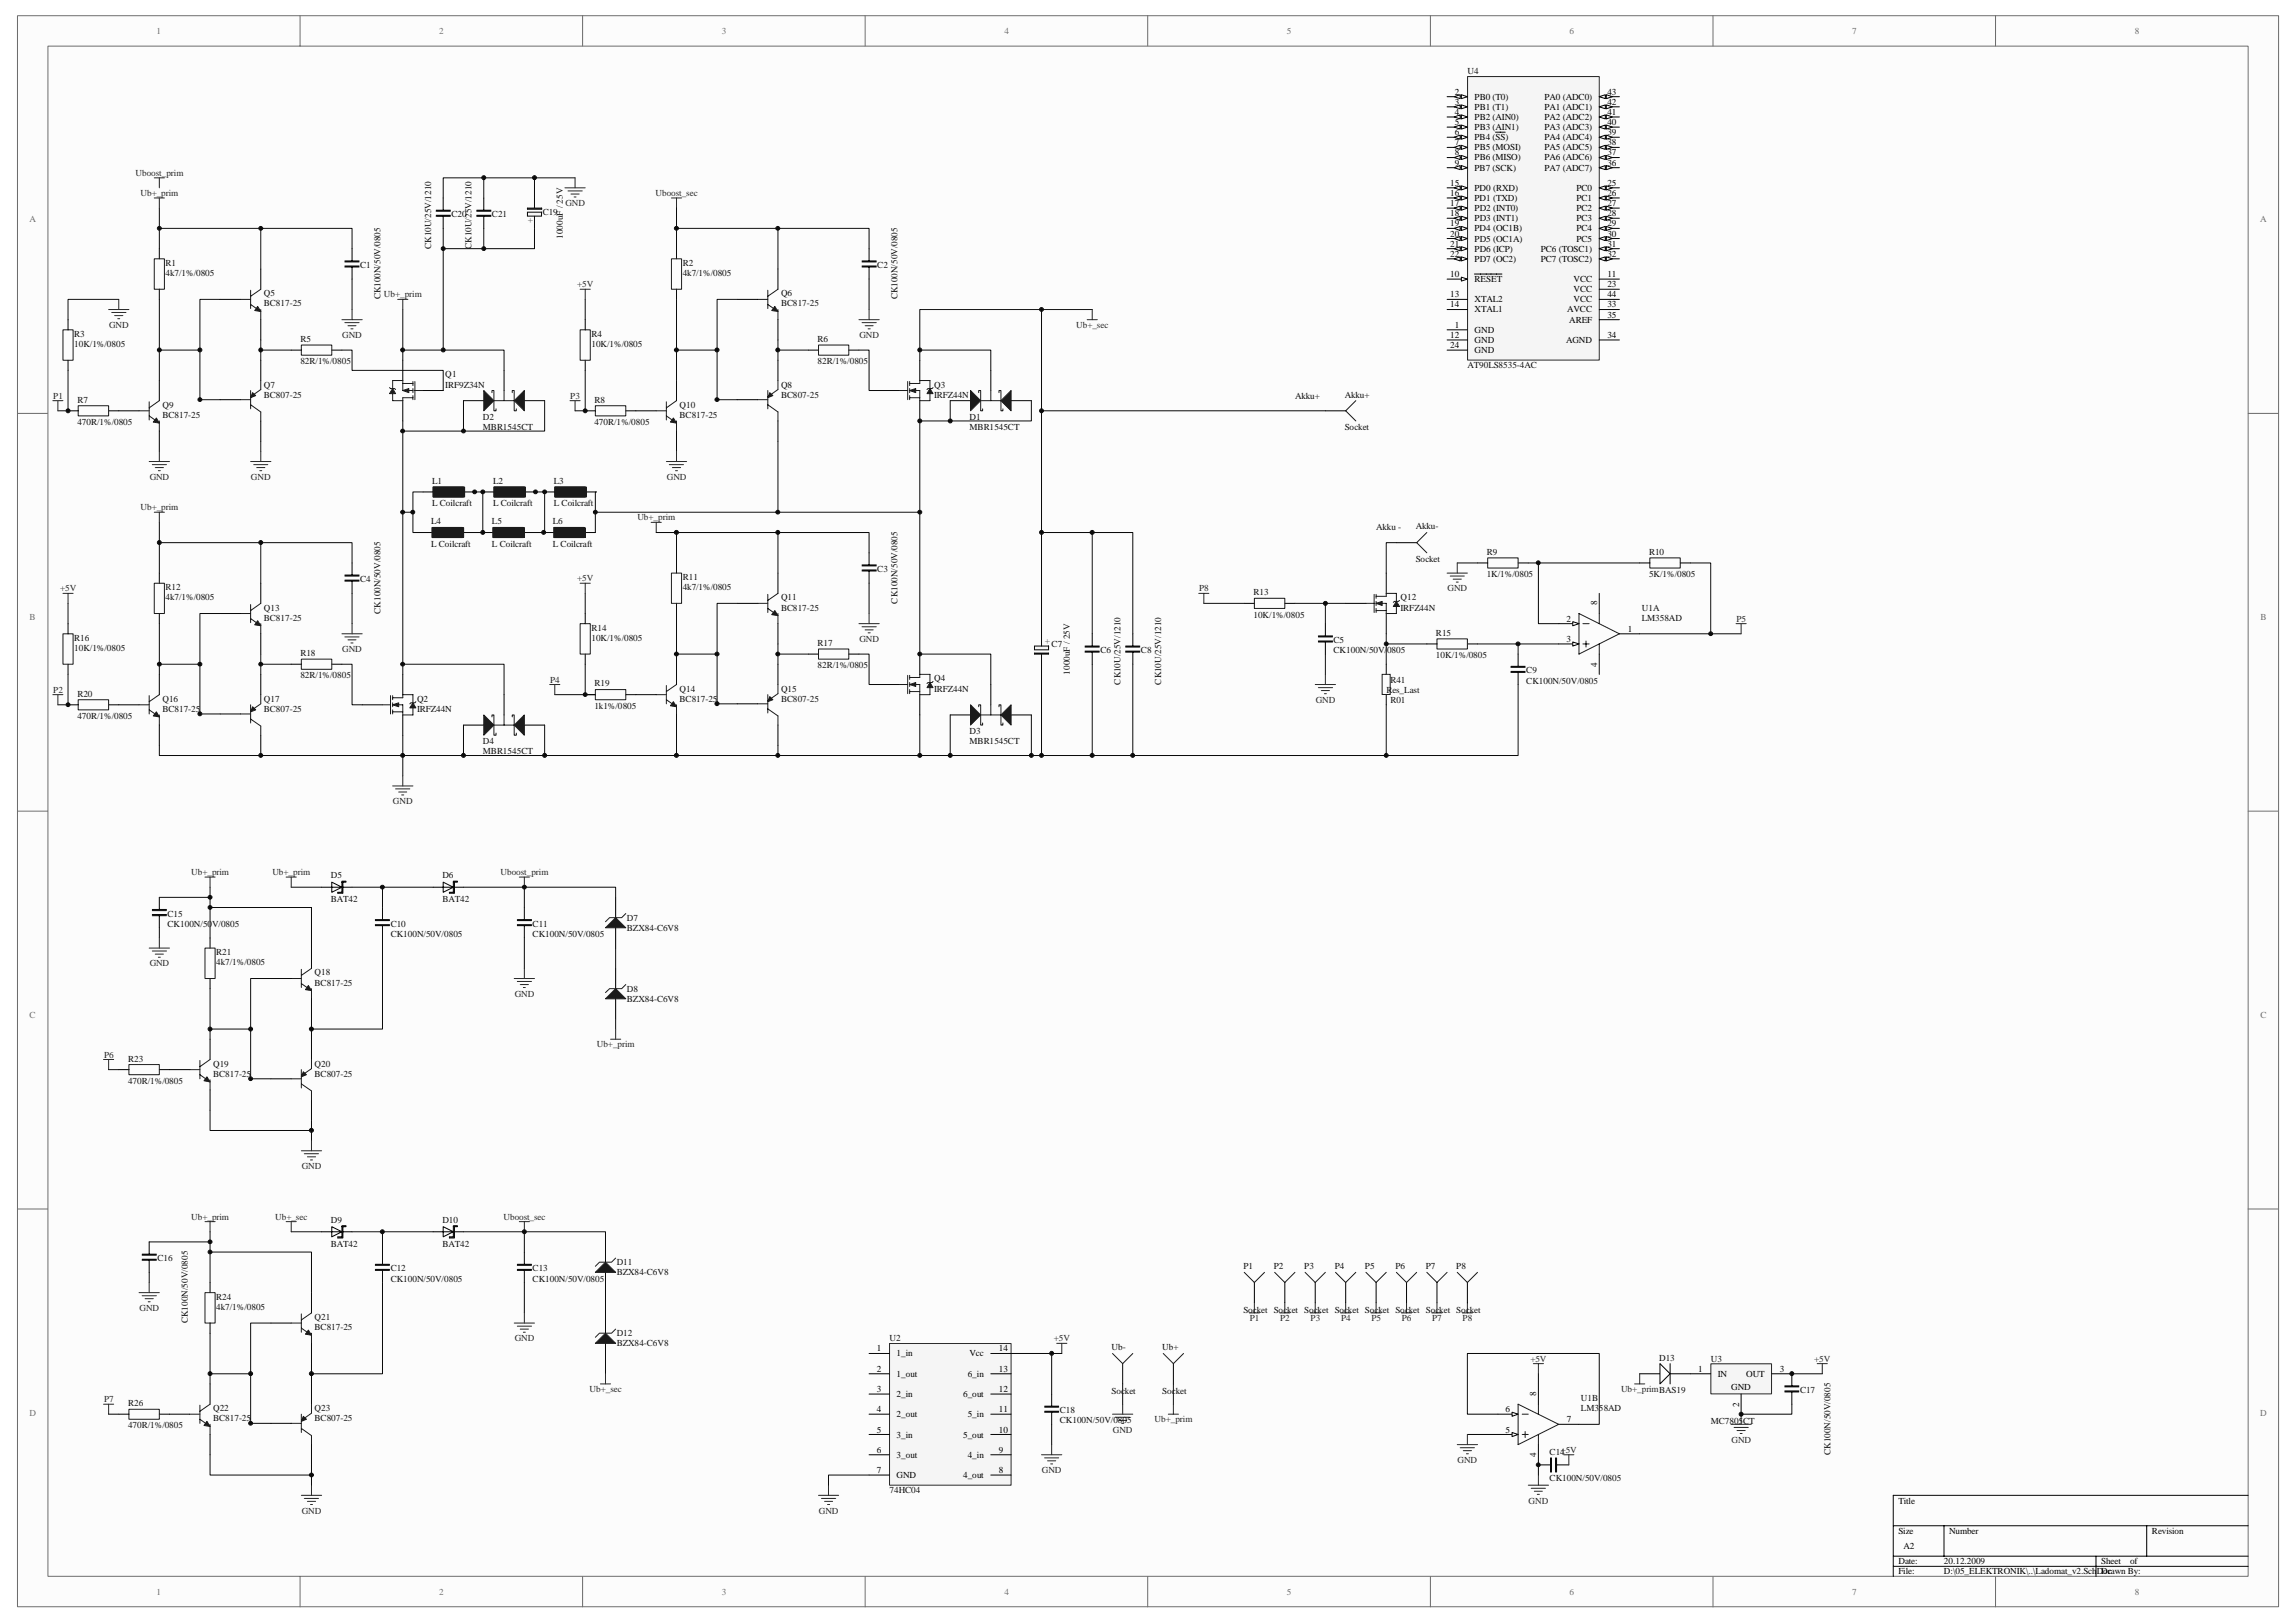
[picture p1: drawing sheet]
<svg xmlns="http://www.w3.org/2000/svg" width="297mm" height="210mm" viewBox="0 0 297 210" stroke-linecap="round" stroke-linejoin="round" font-family="sans-serif">
<defs><g id="words">
<g font-size="1.2" fill="#706f64">
<text x="20.3" y="4.4">1</text>
<text x="56.8" y="4.4">2</text>
<text x="93.4" y="4.4">3</text>
<text x="129.9" y="4.4">4</text>
<text x="166.5" y="4.4">5</text>
<text x="203" y="4.4">6</text>
<text x="239.6" y="4.4">7</text>
<text x="276.2" y="4.4">8</text>
<text x="3.8" y="28.8">A</text>
<text x="292.4" y="28.8">A</text>
<text x="3.8" y="80.3">B</text>
<text x="292.4" y="80.3">B</text>
<text x="3.8" y="131.7">C</text>
<text x="292.4" y="131.7">C</text>
<text x="3.8" y="183.2">D</text>
<text x="292.4" y="183.2">D</text>
<text x="20.3" y="206.3">1</text>
<text x="56.8" y="206.3">2</text>
<text x="93.4" y="206.3">3</text>
<text x="129.9" y="206.3">4</text>
<text x="166.5" y="206.3">5</text>
<text x="203" y="206.3">6</text>
<text x="239.6" y="206.3">7</text>
<text x="276.2" y="206.3">8</text>
</g>
<g font-size="1.2" fill="#0e0e0e">
<text x="189.8" y="9.6">U4</text>
<text x="58.4" y="28.1">C20</text>
<text x="63.6" y="28.1">C21</text>
<text x="70.2" y="27.9">C19</text>
<text x="21.4" y="34.4">R1</text>
<text x="21.4" y="35.7">4k7/1%/0805</text>
<text x="46.6" y="34.7">C1</text>
<text x="55.8" y="32.2" transform="rotate(-90 55.8 32.2)">CK10U/25V/1210</text>
<text x="61" y="32.2" transform="rotate(-90 61 32.2)">CK10U/25V/1210</text>
<text x="72.8" y="30.9" transform="rotate(-90 72.8 30.9)">1000uF / 25V</text>
<text x="88.3" y="34.4">R2</text>
<text x="88.3" y="35.7">4k7/1%/0805</text>
<text x="113.5" y="34.7">C2</text>
<text x="34.1" y="38.3">Q5</text>
<text x="34.1" y="39.6">BC817-25</text>
<text x="49.2" y="38.7" transform="rotate(-90 49.2 38.7)">CK100N/50V/0805</text>
<text x="101" y="38.3">Q6</text>
<text x="101" y="39.6">BC817-25</text>
<text x="116.1" y="38.7" transform="rotate(-90 116.1 38.7)">CK100N/50V/0805</text>
<text x="9.6" y="43.6">R3</text>
<text x="9.6" y="44.9">10K/1%/0805</text>
<text x="38.9" y="44.2">R5</text>
<text x="38.9" y="47.1">82R/1%/0805</text>
<text x="76.5" y="43.6">R4</text>
<text x="76.5" y="44.9">10K/1%/0805</text>
<text x="105.8" y="44.2">R6</text>
<text x="105.8" y="47.1">82R/1%/0805</text>
<text x="189.8" y="47.6">AT90LS8535-4AC</text>
<text x="10" y="52.1">R7</text>
<text x="21" y="52.8">Q9</text>
<text x="34.1" y="50.1">Q7</text>
<text x="34.1" y="51.5">BC807-25</text>
<text x="57.6" y="48.8">Q1</text>
<text x="57.6" y="50.1">IRF9Z34N</text>
<text x="76.9" y="52.1">R8</text>
<text x="87.9" y="52.8">Q10</text>
<text x="101" y="50.1">Q8</text>
<text x="101" y="51.5">BC807-25</text>
<text x="120.9" y="50.1">Q3</text>
<text x="120.9" y="51.5">IRFZ44N</text>
<text x="167.6" y="51.6">Akku+</text>
<text x="174" y="51.5">Akku+</text>
<text x="10" y="55">470R/1%/0805</text>
<text x="21" y="54.1">BC817-25</text>
<text x="62.5" y="54.3">D2</text>
<text x="62.5" y="55.6">MBR1545CT</text>
<text x="76.9" y="55">470R/1%/0805</text>
<text x="87.9" y="54.1">BC817-25</text>
<text x="125.4" y="54.3">D1</text>
<text x="125.4" y="55.6">MBR1545CT</text>
<text x="174" y="55.6">Socket</text>
<text x="55.9" y="62.6">L1</text>
<text x="55.9" y="65.5">L Coilcraft</text>
<text x="63.8" y="62.6">L2</text>
<text x="63.8" y="65.5">L Coilcraft</text>
<text x="71.6" y="62.6">L3</text>
<text x="71.6" y="65.5">L Coilcraft</text>
<text x="55.8" y="67.8">L4</text>
<text x="55.8" y="70.7">L Coilcraft</text>
<text x="63.6" y="67.8">L5</text>
<text x="63.6" y="70.7">L Coilcraft</text>
<text x="71.5" y="67.8">L6</text>
<text x="71.5" y="70.7">L Coilcraft</text>
<text x="178.1" y="68.6">Akku -</text>
<text x="183.2" y="68.5">Akku-</text>
<text x="192.3" y="71.8">R9</text>
<text x="213.3" y="71.8">R10</text>
<text x="21.4" y="76.4">R12</text>
<text x="21.4" y="77.7">4k7/1%/0805</text>
<text x="46.6" y="75.3">C4</text>
<text x="88.3" y="75.1">R11</text>
<text x="88.3" y="76.4">4k7/1%/0805</text>
<text x="101" y="77.7">Q11</text>
<text x="113.5" y="74">C3</text>
<text x="162.2" y="77">R13</text>
<text x="181.2" y="77.7">Q12</text>
<text x="183.2" y="72.7">Socket</text>
<text x="192.3" y="74.7">1K/1%/0805</text>
<text x="213.3" y="74.7">5K/1%/0805</text>
<text x="9.6" y="82.9">R16</text>
<text x="34.1" y="79">Q13</text>
<text x="34.1" y="80.3">BC817-25</text>
<text x="49.2" y="79.4" transform="rotate(-90 49.2 79.4)">CK100N/50V/0805</text>
<text x="76.5" y="81.6">R14</text>
<text x="76.5" y="82.9">10K/1%/0805</text>
<text x="101" y="79">BC817-25</text>
<text x="105.8" y="83.6">R17</text>
<text x="116.1" y="78.1" transform="rotate(-90 116.1 78.1)">CK100N/50V/0805</text>
<text x="136.1" y="83.7">C7</text>
<text x="162.2" y="79.9">10K/1%/0805</text>
<text x="172.5" y="83.2">C5</text>
<text x="181.2" y="79">IRFZ44N</text>
<text x="185.8" y="82.3">R15</text>
<text x="212.4" y="79">U1A</text>
<text x="212.4" y="80.3">LM358AD</text>
<text x="9.6" y="84.2">10K/1%/0805</text>
<text x="38.9" y="84.9">R18</text>
<text x="38.9" y="87.8">82R/1%/0805</text>
<text x="76.9" y="88.8">R19</text>
<text x="87.9" y="89.5">Q14</text>
<text x="101" y="89.5">Q15</text>
<text x="105.8" y="86.5">82R/1%/0805</text>
<text x="120.9" y="88.2">Q4</text>
<text x="120.9" y="89.5">IRFZ44N</text>
<text x="138.4" y="87.3" transform="rotate(-90 138.4 87.3)">1000uF / 25V</text>
<text x="142.4" y="84.5">C6</text>
<text x="145" y="88.6" transform="rotate(-90 145 88.6)">CK10U/25V/1210</text>
<text x="147.6" y="84.5">C8</text>
<text x="150.2" y="88.6" transform="rotate(-90 150.2 88.6)">CK10U/25V/1210</text>
<text x="172.5" y="84.5">CK100N/50V/0805</text>
<text x="179.4" y="89.6">Res_Last</text>
<text x="179.9" y="88.3">R41</text>
<text x="185.8" y="85.2">10K/1%/0805</text>
<text x="197.5" y="87.1">C9</text>
<text x="197.5" y="88.4">CK100N/50V/0805</text>
<text x="10" y="90.1">R20</text>
<text x="10" y="93">470R/1%/0805</text>
<text x="21" y="90.8">Q16</text>
<text x="21" y="92.1">BC817-25</text>
<text x="34.1" y="90.8">Q17</text>
<text x="34.1" y="92.1">BC807-25</text>
<text x="54" y="90.8">Q2</text>
<text x="54" y="92.1">IRFZ44N</text>
<text x="76.9" y="91.7">1k1%/0805</text>
<text x="87.9" y="90.8">BC817-25</text>
<text x="101" y="90.8">BC807-25</text>
<text x="125.4" y="95">D3</text>
<text x="179.9" y="90.9">R01</text>
<text x="62.5" y="96.3">D4</text>
<text x="62.5" y="97.6">MBR1545CT</text>
<text x="125.4" y="96.3">MBR1545CT</text>
<text x="42.8" y="113.6">D5</text>
<text x="57.2" y="113.6">D6</text>
<text x="21.7" y="118.6">C15</text>
<text x="21.7" y="119.9">CK100N/50V/0805</text>
<text x="42.8" y="116.8">BAT42</text>
<text x="50.5" y="119.9">C10</text>
<text x="57.2" y="116.8">BAT42</text>
<text x="68.9" y="119.9">C11</text>
<text x="81.1" y="119.1">D7</text>
<text x="28" y="123.6">R21</text>
<text x="28" y="124.9">4k7/1%/0805</text>
<text x="50.5" y="121.2">CK100N/50V/0805</text>
<text x="68.9" y="121.2">CK100N/50V/0805</text>
<text x="81.1" y="120.4">BZX84-C6V8</text>
<text x="40.7" y="126.2">Q18</text>
<text x="40.7" y="127.5">BC817-25</text>
<text x="81.1" y="128.3">D8</text>
<text x="81.1" y="129.6">BZX84-C6V8</text>
<text x="16.6" y="137.4">R23</text>
<text x="16.6" y="140.2">470R/1%/0805</text>
<text x="27.6" y="138">Q19</text>
<text x="27.6" y="139.3">BC817-25</text>
<text x="40.7" y="138">Q20</text>
<text x="40.7" y="139.3">BC807-25</text>
<text x="42.8" y="158.2">D9</text>
<text x="42.8" y="161.3">BAT42</text>
<text x="57.2" y="158.2">D10</text>
<text x="57.2" y="161.3">BAT42</text>
<text x="20.4" y="163.2">C16</text>
<text x="50.5" y="164.5">C12</text>
<text x="50.5" y="165.8">CK100N/50V/0805</text>
<text x="68.9" y="164.5">C13</text>
<text x="68.9" y="165.8">CK100N/50V/0805</text>
<text x="79.8" y="163.7">D11</text>
<text x="79.8" y="165">BZX84-C6V8</text>
<text x="160.9" y="164.2">P1</text>
<text x="164.8" y="164.2">P2</text>
<text x="168.7" y="164.2">P3</text>
<text x="172.7" y="164.2">P4</text>
<text x="176.6" y="164.2">P5</text>
<text x="180.5" y="164.2">P6</text>
<text x="184.5" y="164.2">P7</text>
<text x="188.4" y="164.2">P8</text>
<text x="24.3" y="171.2" transform="rotate(-90 24.3 171.2)">CK100N/50V/0805</text>
<text x="28" y="168.1">R24</text>
<text x="28" y="169.5">4k7/1%/0805</text>
<text x="40.7" y="170.8">Q21</text>
<text x="40.7" y="172.1">BC817-25</text>
<text x="79.8" y="172.9">D12</text>
<text x="115.1" y="173.5">U2</text>
<text x="160.9" y="169.9">Socket Socket Socket Socket Socket Socket Socket Socket</text>
<text x="79.8" y="174.2">BZX84-C6V8</text>
<text x="143.8" y="174.7">Ub-</text>
<text x="150.4" y="174.7">Ub+</text>
<text x="214.6" y="176">D13</text>
<text x="221.3" y="176.1">U3</text>
<text x="16.6" y="181.9">R26</text>
<text x="16.6" y="184.8">470R/1%/0805</text>
<text x="27.6" y="182.6">Q22</text>
<text x="27.6" y="183.9">BC817-25</text>
<text x="40.7" y="182.6">Q23</text>
<text x="40.7" y="183.9">BC807-25</text>
<text x="137.1" y="182.8">C18</text>
<text x="137.1" y="184.2">CK100N/50V/0805</text>
<text x="143.8" y="180.4">Socket</text>
<text x="150.4" y="180.4">Socket</text>
<text x="204.5" y="181.3">U1B</text>
<text x="204.5" y="182.6">LM358AD</text>
<text x="221.3" y="184.3">MC7805CT</text>
<text x="232.9" y="180.2">C17</text>
<text x="200.5" y="188.2">C14+5V</text>
<text x="200.5" y="191.6">CK100N/50V/0805</text>
<text x="236.8" y="188.2" transform="rotate(-90 236.8 188.2)">CK100N/50V/0805</text>
<text x="115.1" y="193.2">74HC04</text>
</g>
<g font-size="1.2">
<text x="188.2" y="12.2">2</text>
<text x="188.2" y="13.5">3</text>
<text x="188.2" y="14.9">4</text>
<text x="188.2" y="16.2">5</text>
<text x="188.2" y="17.5">6</text>
<text x="190.8" y="12.9">PB0 (T0)</text>
<text x="190.8" y="14.2">PB1 (T1)</text>
<text x="190.8" y="15.5">PB2 (AIN0)</text>
<text x="190.8" y="16.8">PB3 (AIN1)</text>
<text x="199.8" y="16.8">PA3 (ADC3)</text>
<text x="199.8" y="15.5">PA2 (ADC2)</text>
<text x="199.8" y="14.2">PA1 (ADC1)</text>
<text x="199.8" y="12.9">PA0 (ADC0)</text>
<text x="208" y="17.5">39</text>
<text x="208" y="16.2">40</text>
<text x="208" y="14.9">41</text>
<text x="208" y="13.5">42</text>
<text x="208" y="12.2">43</text>
<text x="188.2" y="18.8">7</text>
<text x="188.2" y="20.1">8</text>
<text x="188.2" y="21.4">9</text>
<text x="190.8" y="18.1">PB4 (SS)</text>
<text x="190.8" y="19.5">PB5 (MOSI)</text>
<text x="190.8" y="20.8">PB6 (MISO)</text>
<text x="190.8" y="22.1">PB7 (SCK)</text>
<text x="199.8" y="22.1">PA7 (ADC7)</text>
<text x="199.8" y="20.8">PA6 (ADC6)</text>
<text x="199.8" y="19.5">PA5 (ADC5)</text>
<text x="199.8" y="18.1">PA4 (ADC4)</text>
<text x="208" y="21.4">36</text>
<text x="208" y="20.1">37</text>
<text x="208" y="18.8">38</text>
<text x="187.6" y="24">15</text>
<text x="187.6" y="25.4">16</text>
<text x="187.6" y="26.7">17</text>
<text x="187.6" y="28">18</text>
<text x="187.6" y="29.3">19</text>
<text x="190.8" y="24.7">PD0 (RXD)</text>
<text x="190.8" y="26">PD1 (TXD)</text>
<text x="190.8" y="27.3">PD2 (INT0)</text>
<text x="190.8" y="28.6">PD3 (INT1)</text>
<text x="190.8" y="30">PD4 (OC1B)</text>
<text x="204" y="24.7">PC0</text>
<text x="204" y="26">PC1</text>
<text x="204" y="27.3">PC2</text>
<text x="204" y="28.6">PC3</text>
<text x="204" y="30">PC4</text>
<text x="208" y="24">25</text>
<text x="208" y="25.4">26</text>
<text x="208" y="26.7">27</text>
<text x="208" y="28">28</text>
<text x="208" y="29.3">29</text>
<text x="187.6" y="35.9">10</text>
<text x="187.6" y="30.6">20</text>
<text x="187.6" y="31.9">21</text>
<text x="187.6" y="33.2">22</text>
<text x="190.8" y="31.3">PD5 (OC1A)</text>
<text x="190.8" y="32.6">PD6 (ICP)</text>
<text x="190.8" y="33.9">PD7 (OC2)</text>
<text x="199.3" y="32.6">PC6 (TOSC1)</text>
<text x="199.3" y="33.9">PC7 (TOSC2)</text>
<text x="204" y="31.3">PC5</text>
<text x="208" y="30.6">30</text>
<text x="208" y="35.9">11</text>
<text x="208" y="31.9">31</text>
<text x="208" y="33.2">32</text>
<text x="187.6" y="38.5">13</text>
<text x="187.6" y="39.8">14</text>
<text x="190.8" y="36.5">RESET</text>
<text x="190.8" y="39.1">XTAL2</text>
<text x="190.8" y="40.4">XTAL1</text>
<text x="202.8" y="40.4">AVCC</text>
<text x="203" y="41.7">AREF</text>
<text x="203.6" y="36.5">VCC</text>
<text x="203.6" y="37.8">VCC</text>
<text x="203.6" y="39.1">VCC</text>
<text x="208" y="41.1">35</text>
<text x="208" y="37.2">23</text>
<text x="208" y="38.5">44</text>
<text x="208" y="39.8">33</text>
<text x="187.6" y="43.7">12</text>
<text x="187.6" y="45">24</text>
<text x="188.2" y="42.4">1</text>
<text x="190.8" y="44.4">GND</text>
<text x="190.8" y="45.7">GND</text>
<text x="190.8" y="43.1">GND</text>
<text x="202.6" y="44.4">AGND</text>
<text x="208" y="43.7">34</text>
<text x="202.6" y="80.4">2</text>
<text x="202.6" y="83.1">3</text>
<text x="206.6" y="78.3" transform="rotate(-90 206.6 78.3)">8</text>
<text x="210.6" y="81.7">1</text>
<text x="206.6" y="86.3" transform="rotate(-90 206.6 86.3)">4</text>
<text x="113.4" y="174.8">1</text>
<text x="113.4" y="177.5">2</text>
<text x="116" y="175.5">1_in</text>
<text x="116" y="178.1">1_out</text>
<text x="125.2" y="178.1">6_in</text>
<text x="125.4" y="175.5">Vcc</text>
<text x="129.2" y="174.8">14</text>
<text x="129.2" y="177.5">13</text>
<text x="219.7" y="177.5">1</text>
<text x="222.2" y="178.1">IN</text>
<text x="224" y="179.8">GND</text>
<text x="225.9" y="178.1">OUT</text>
<text x="230.2" y="177.5">3</text>
<text x="113.4" y="180.1">3</text>
<text x="113.4" y="182.7">4</text>
<text x="113.4" y="185.3">5</text>
<text x="116" y="180.7">2_in</text>
<text x="116" y="183.4">2_out</text>
<text x="116" y="186">3_in</text>
<text x="124.6" y="186">5_out</text>
<text x="124.6" y="180.7">6_out</text>
<text x="125.2" y="183.4">5_in</text>
<text x="129.2" y="185.3">10</text>
<text x="129.2" y="180.1">12</text>
<text x="129.2" y="182.7">11</text>
<text x="194.8" y="182.7">6</text>
<text x="194.8" y="185.3">5</text>
<text x="198.8" y="180.6" transform="rotate(-90 198.8 180.6)">8</text>
<text x="202.7" y="184">7</text>
<text x="225" y="182" transform="rotate(-90 225 182)">2</text>
<text x="113.4" y="188">6</text>
<text x="113.4" y="190.6">7</text>
<text x="116" y="188.6">3_out</text>
<text x="116" y="191.2">GND</text>
<text x="124.6" y="191.2">4_out</text>
<text x="125.2" y="188.6">4_in</text>
<text x="129.2" y="190.6">8</text>
<text x="129.2" y="188">9</text>
<text x="198.8" y="188.6" transform="rotate(-90 198.8 188.6)">4</text>
<text x="245.6" y="194.5">Title</text>
<text x="245.6" y="198.4">Size</text>
<text x="245.6" y="202.4">Date:</text>
<text x="245.6" y="203.7">File:</text>
<text x="246.2" y="200.4">A2</text>
<text x="251.5" y="202.4">20.12.2009</text>
<text x="251.5" y="203.7">D:\05_ELEKTRONIK\..\Ladomat_v2.SchDoc</text>
<text x="252.2" y="198.4">Number</text>
<text x="271.8" y="203.7">Drawn By:</text>
<text x="271.8" y="202.4">Sheet</text>
<text x="275.6" y="202.4">of</text>
<text x="278.4" y="198.4">Revision</text>
</g>
<g font-size="1.2" fill="#262626">
<text x="17.5" y="22.7">Uboost_prim</text>
<text x="18.2" y="25.4">Ub+_prim</text>
<text x="73.1" y="26.7">GND</text>
<text x="84.8" y="25.4">Uboost_sec</text>
<text x="49.7" y="38.5">Ub+_prim</text>
<text x="74.7" y="37.2">+5V</text>
<text x="14.1" y="42.4">GND</text>
<text x="44.3" y="43.7">GND</text>
<text x="111.2" y="43.7">GND</text>
<text x="139.2" y="42.4">Ub+_sec</text>
<text x="6.9" y="51.6">P1</text>
<text x="73.8" y="51.6">P3</text>
<text x="18.2" y="66">Ub+_prim</text>
<text x="19.4" y="62.1">GND</text>
<text x="32.5" y="62.1">GND</text>
<text x="86.3" y="62.1">GND</text>
<text x="82.5" y="67.3">Ub+_prim</text>
<text x="7.8" y="76.5">+5V</text>
<text x="74.7" y="75.2">+5V</text>
<text x="155.1" y="76.5">P8</text>
<text x="187.3" y="76.5">GND</text>
<text x="111.2" y="83.1">GND</text>
<text x="224.7" y="80.4">P5</text>
<text x="6.9" y="89.6">P2</text>
<text x="44.3" y="84.4">GND</text>
<text x="71.2" y="88.3">P4</text>
<text x="170.2" y="90.9">GND</text>
<text x="50.8" y="104">GND</text>
<text x="24.7" y="113.2">Ub+_prim</text>
<text x="35.2" y="113.2">Ub+_prim</text>
<text x="64.8" y="113.2">Uboost_prim</text>
<text x="19.4" y="125">GND</text>
<text x="66.6" y="128.9">GND</text>
<text x="13.5" y="136.8">P6</text>
<text x="77.2" y="135.5">Ub+_prim</text>
<text x="39" y="151.2">GND</text>
<text x="24.7" y="157.8">Ub+_prim</text>
<text x="35.6" y="157.8">Ub+_sec</text>
<text x="65.1" y="157.8">Uboost_sec</text>
<text x="18.1" y="169.6">GND</text>
<text x="66.6" y="173.5">GND</text>
<text x="136.3" y="173.5">+5V</text>
<text x="161.7" y="170.9">P1</text>
<text x="165.6" y="170.9">P2</text>
<text x="169.6" y="170.9">P3</text>
<text x="173.5" y="170.9">P4</text>
<text x="177.4" y="170.9">P5</text>
<text x="181.4" y="170.9">P6</text>
<text x="185.3" y="170.9">P7</text>
<text x="189.2" y="170.9">P8</text>
<text x="198" y="176.1">+5V</text>
<text x="234.7" y="176.1">+5V</text>
<text x="13.5" y="181.4">P7</text>
<text x="76.3" y="180.1">Ub+_sec</text>
<text x="144" y="185.3">GND</text>
<text x="149.4" y="184">Ub+_prim</text>
<text x="209.7" y="180.1">Ub+_primBAS19</text>
<text x="134.8" y="190.6">GND</text>
<text x="188.6" y="189.3">GND</text>
<text x="224" y="186.6">GND</text>
<text x="39" y="195.8">GND</text>
<text x="105.9" y="195.8">GND</text>
<text x="197.8" y="194.5">GND</text>
</g>
<g font-size="1.2" fill="#4c4c4c">
<text x="68.9" y="28.9" transform="rotate(-90 68.9 28.9)">+</text>
<text x="135.8" y="83.3" transform="rotate(-90 135.8 83.3)">+</text>
</g>
</g></defs>
<path d="M2.3 2.1h292.5v205.8h-292.5z" fill="#fcfcfc"/>
<path d="M2.3 2h292.5v205.9h-292.5z" fill="none" stroke="#6e6e6e" stroke-width=".13"/>
<path d="M6.2 6h284.6v197.9h-284.6z" fill="#fcfcfc"/>
<g fill="none" stroke="#6e6e6e" stroke-width=".13">
<path d="M6.2 6h284.6v197.9h-284.6zM38.8 2v3.9M75.4 2v3.9M111.9 2v3.9M148.5 2v3.9M185.1 2v3.9M221.6 2v3.9M258.2 2v3.9M2.3 53.5h3.9M290.8 53.5h4M2.3 104.9h3.9M290.8 104.9h4"/>
<path d="M2.3 156.4h3.9M290.8 156.4h4M38.8 204v3.9M75.4 204v3.9M111.9 204v3.9M148.5 204v3.9M185.1 204v3.9M221.6 204v3.9M258.2 204v3.9"/>
</g>
<g fill="none" stroke="#000" stroke-width=".13">
<path d="M113.7 50.5h2.7M119 46.6v2.6M119 51.8v2.7M46.9 91.2h2.6M52.1 87.2v2.7M52.1 92.5v2.6M113.7 88.6h2.7M119 84.6v2.6M119 89.9v2.6M133.8 84.6h1.9M133.8 84.5h1.9M140.4 83.6h1.8"/>
<path d="M140.4 84.4h1.8M140.4 84.2h1.8M140.4 83.7h1.8M141.3 82v1.6M141.3 84.4v1.5M179.3 85.9v1.3M179.3 89.9v1.3M244.9 197.4h45.9M251.5 197.4v3.9M277.7 197.4v3.9M290.8 193.5h-45.9v10.5M244.9 201.3h45.9"/>
<path d="M244.9 202.6h45.9M271.2 201.3v2.7"/>
</g>
<g fill="none" stroke="#1c1c1c" stroke-width=".13">
<path d="M116.4 50.5h1M117.4 49.4v2.3M117.7 49.6h1.3v-.4h1.3v1.1M117.7 50.5h1.3v1.3h1.3v-.9M117.7 49.4v.5M117.7 50.3v.5M117.7 51.2v.5M117.7 51.5h1.3M120.7 50.1l-.1 .2h-.5l-.2 .1M49.5 91.2h1M50.5 90v2.4M50.8 90.3h1.3v-.4h1.3v1"/>
<path d="M50.8 91.2h1.3v1.3h1.3v-.9M50.8 92.1h1.3M50.8 90v.5M50.8 90.9v.5M50.8 91.8v.6M53.8 90.8l-.1 .1h-.6l-.1 .2M116.4 88.6h1M117.4 87.4v2.3M117.7 88.6h1.3v1.3h1.3v-.9M117.7 87.7h1.3v-.5h1.3v1.1M117.7 89.5h1.3M117.7 87.4v.5"/>
<path d="M117.7 88.3v.5M117.7 89.2v.5M120.7 88.2l-.1 .1h-.5l-.2 .1M178.8 87.2h1v2.7h-1z"/>
</g>
<g fill="#1c1c1c" stroke="#1c1c1c" stroke-width=".13">
<path d="M50.8 91.2l.8-.3v.5z"/>
<path d="M53.4 90.9l.4 .7h-.8z"/>
<path d="M117.7 88.6l.8-.3v.5z"/>
<path d="M120.3 88.3l.4 .7h-.8z"/>
<path d="M117.7 50.5l.8-.2v.5z"/>
<path d="M120.3 50.3l.4 .6h-.8z"/>
</g>
<path d="M50.8 101.7h2.6M51.2 102.1h1.8M51.6 102.5h1M52 102.8h.2M52.1 100.4v1.3" fill="none" stroke="#262626" stroke-width=".13"/>
<path d="M52.1 40v5.3h13.1v2.6M54.7 63.6h-1.3v5.3h1.2M61.3 63.6h1.3M62.5 63.6v5.3h-1.2M69.1 63.6h1.4v5.3h-1.4M141.3 68.9h-6.6v13.1M52.1 85.9h13.1v4M119 92.5v5.2M134.7 85.9v11.8M179.3 82v3.9" fill="none" stroke="#0e0e0e" stroke-width=".13"/>
<path d="M133.8 83.6v.5h1.9v-.5z" fill-rule="evenodd" fill="#f5f5f5" stroke="#000" stroke-width=".13"/>
<g fill="none" stroke="#000" stroke-width=".13">
<path d="M20.6 32.2v1.3M20.6 37.4v1.3M28.5 38.7h2.6M33.7 34.8v2.6M44.6 33.8h1.9M44.6 34.5h1.9M44.6 34.4h1.9M44.6 33.9h1.9M45.5 32.2v1.6M45.5 34.5v1.6M87.5 32.2v1.3M87.5 37.4v1.3"/>
<path d="M95.4 38.7h2.6M100.6 34.8v2.6M111.5 33.8h1.9M111.5 34.5h1.9M111.5 34.4h1.9M111.5 33.9h1.9M112.4 32.2v1.6M112.4 34.5v1.6M8.8 41.4v1.3M8.8 46.6v1.3M8.8 53.1h1.3M14.1 53.1h3.9"/>
<path d="M20.6 49.2v2.6M20.6 55.8v2.6M28.5 51.7h2.6M33.7 41.4v2.6M33.7 46.6v2.6M33.7 54.5v2.6M37.7 45.3h1.3M42.9 45.3h1.3M75.7 53.1h1.3M75.7 41.4v1.3M75.7 46.6v1.3M81 53.1h3.9"/>
<path d="M87.5 49.2v2.6M87.5 55.8v2.6M95.4 51.7h2.6M100.6 41.4v2.6M100.6 46.6v2.6M100.6 54.5v2.6M104.6 45.3h1.3M109.8 45.3h1.3M171.5 53.1h2.6M20.6 74.1v1.4M20.6 79.4v1.3M28.5 79.4h2.6"/>
<path d="M33.7 75.5v2.6M44.6 74.4h1.9M44.6 75.2h1.9M44.6 75.1h1.9M44.6 74.5h1.9M45.5 72.8v1.6M45.5 75.2v1.6M75.7 79.4v1.3M87.5 72.8v1.3M87.5 78.1v1.3M95.4 78.1h2.6M100.6 74.1v2.7"/>
<path d="M111.5 73.1h1.9M111.5 73.9h1.9M111.5 73.7h1.9M111.5 73.2h1.9M112.4 71.5v1.6M112.4 73.9v1.6M161 78.1h1.3M166.2 78.1h1.3M180.7 70.2h2.6M8.8 80.7v1.3M8.8 85.9v1.3M8.8 91.2h1.3"/>
<path d="M14.1 91.2h3.9M20.6 87.2v2.7M20.6 93.8v2.6M28.5 92.4h2.6M33.7 82v2.6M33.7 87.2v2.7M33.7 95.1v2.6M37.7 85.9h1.3M42.9 85.9h1.3M75.7 89.9h1.3M75.7 84.6v1.3M81 89.9h3.9"/>
<path d="M87.5 85.9v2.7M87.5 92.5v2.6M95.4 91.1h2.6M100.6 80.7v2.6M100.6 85.9v2.7M100.6 93.8v2.6M104.6 84.6h1.3M109.8 84.6h1.3M133.8 84.5v.1M134.7 82v1.6M134.7 84.6v1.3M135.7 84.5v.1"/>
<path d="M145.6 83.6h1.9M145.6 84.4h1.9M145.6 84.2h1.9M145.6 83.7h1.9M146.6 82v1.6M146.6 84.4v1.5M170.6 82.3h1.8M170.6 83.1h1.8M170.6 82.9h1.8M170.6 82.4h1.8M171.5 80.7v1.6M171.5 83.1v1.5"/>
<path d="M201.7 80.7h2.6"/>
</g>
<g fill="none" stroke="#0e0e0e" stroke-width=".13">
<path d="M20.6 26.9v2.6h13.1v5.3M20.6 38.7v6.6h5.3M20.6 29.5v2.7M28.5 38.7h-2.6v13M33.7 29.5h11.8v2.7M45.5 36.1v3.9M75.7 38.7v2.7M87.5 26.9v2.6h13.1v5.3M87.5 38.7v6.6h5.3M87.5 29.5v2.7M95.4 38.7h-2.6v13M100.6 29.5h11.8v2.7"/>
<path d="M112.4 36.1v3.9M8.8 47.9v5.2h-1.3M20.6 45.3v3.9M28.5 51.7h-2.6v.1M33.7 44v2.6M33.7 57.1v1.3M33.7 45.3h4M44.2 45.3h1.3v2.6h11.8v2.6M52.1 55.8v31.4M75.7 47.9v5.2h-1.3M87.5 45.3v3.9M95.4 51.7h-2.6v.1"/>
<path d="M100.6 45.3h4M100.6 44v2.6M100.6 57.1v9.2M111.1 45.3h1.3v5.2h1.3M119 45.3v-5.3h15.7v28.9M134.7 53.1h36.8M8.8 78.1v2.6M20.6 74.1v-3.9h13.1v5.3M20.6 67.6v2.6M28.5 79.4h-2.6v13M33.7 70.2h11.8v2.6M45.5 76.8v3.9"/>
<path d="M52.1 66.3h1.3M75.7 76.8v2.6M84.9 68.9h2.6M87.5 72.8v-3.9h13.1v5.2M87.5 79.4v5.2h5.3M95.4 78.1h-2.6v13M100.6 68.9h11.8v2.6M112.4 75.5v3.9M155.7 78.1h5.3M167.5 78.1h4v2.6M171.5 78.1h2.6M180.7 70.2h-1.4v3.9"/>
<path d="M8.8 87.2v4h-1.3M20.6 80.7v5.2h5.3M20.6 85.9v1.3M28.5 92.4h-2.6v.1M33.7 84.6v2.6M33.7 85.9h4M44.2 85.9h1.3v5.3h1.4M52.1 95.1v2.6h-31.5v-1.3M71.8 89.9h3.9M75.7 85.9v4h1.3M87.5 84.6v1.3M87.5 95.1v2.6"/>
<path d="M95.4 91.1h-2.6v.1M100.6 83.3v2.6M100.6 96.4v1.3M100.6 84.6h4M111.1 84.6h1.3v4h1.3M141.3 82v-13.1h5.3v13.1M141.3 85.9v11.8M146.6 85.9v11.8M171.5 84.6v2.6M179.3 91.2v6.5h-127.2v2.7"/>
</g>
<g fill="none" stroke="#1c1c1c" stroke-width=".13">
<path d="M20 33.5h1.3v3.9h-1.3zM31.1 38.7h1.3M32.4 37.5v2.4M32.4 39.4l1.3 .9M33.7 37.4l-1.3 .9M86.9 33.5h1.3v3.9h-1.3zM98 38.7h1.3M99.3 37.5v2.4M99.3 39.4l1.3 .9M100.6 37.4l-1.3 .9M8.1 42.7h1.4v3.9h-1.4zM10.1 52.5h4v1.3h-4z"/>
<path d="M18 53.1h1.3M19.3 53.8l1.3 .9M19.3 52v2.3M20.6 54.5v1.3M20.6 51.8l-1.3 1M31.1 51.7h1.3M32.4 52.4l1.3 .9v1.2M32.4 50.5v2.4M33.7 40v1.4M33.7 49.2v1.2l-1.3 .9M39 44.6h3.9v1.4h-3.9zM75.1 42.7h1.3v3.9h-1.3z"/>
<path d="M77 52.5h4v1.3h-4zM84.9 53.1h1.3M86.2 52v2.3M86.2 53.8l1.3 .9M87.5 54.5v1.3M87.5 51.8l-1.3 1M98 51.7h1.3M99.3 52.4l1.3 .9v1.2M99.3 50.5v2.4M100.6 40v1.4M100.6 49.2v1.2l-1.3 .9M105.9 44.6h3.9v1.4h-3.9z"/>
<path d="M175.4 51.8l-1.3 1.3 1.3 1.4M20 75.5h1.3v3.9h-1.3zM31.1 79.4h1.3M32.4 78.2v2.4M33.7 78.1l-1.3 .9M86.9 74.1h1.3v4h-1.3zM98 78.1h1.3M99.3 78.7l1.3 1M99.3 76.9v2.3M100.6 79.4v1.3M100.6 76.8l-1.3 .9M162.3 77.4h3.9v1.3h-3.9z"/>
<path d="M184.6 68.9l-1.3 1.3 1.3 1.3M8.1 82h1.4v3.9h-1.4zM10.1 90.5h4v1.3h-4zM18 91.2h1.3M19.3 90v2.4M19.3 91.8l1.3 1M20.6 92.5v1.3M20.6 89.9l-1.3 .9M31.1 92.4h1.3M32.4 93l1.3 .9v1.2M32.4 80l1.3 1M32.4 91.2v2.3"/>
<path d="M33.7 80.7v1.3M33.7 89.9v1.2l-1.3 .9M39 85.3h3.9v1.3h-3.9zM75.1 80.7h1.3v3.9h-1.3zM77 89.2h4v1.3h-4zM84.9 89.9h1.3M86.2 90.5l1.3 .9M86.2 88.7v2.4M87.5 91.2v1.3M87.5 88.6l-1.3 .9M98 91.1h1.3M99.3 91.7l1.3 .9v1.2"/>
<path d="M99.3 89.9v2.3M100.6 88.6v1.1l-1.3 1M105.9 84h3.9v1.3h-3.9z"/>
</g>
<g fill="#1c1c1c" stroke="#1c1c1c" stroke-width=".13">
<path d="M33.3 80.3l.4 .7-.7-.2z"/>
<path d="M32.7 91.4l.4 .4-.7 .3z"/>
<path d="M33.3 39.6l.4 .7-.7-.1z"/>
<path d="M32.7 50.8l.4 .4-.7 .3z"/>
<path d="M20.2 54.1l.4 .6-.8-.1z"/>
<path d="M20.2 92.1l.4 .7-.8-.2z"/>
<path d="M100.2 79l.4 .7-.8-.2z"/>
<path d="M99.6 90.1l.4 .4-.7 .3z"/>
<path d="M87.1 90.8l.4 .6-.8-.1z"/>
<path d="M100.2 39.6l.4 .7-.8-.1z"/>
<path d="M99.6 50.8l.4 .4-.7 .3z"/>
<path d="M87.1 54.1l.4 .6-.8-.1z"/>
</g>
<g fill="none" stroke="#262626" stroke-width=".13">
<path d="M20 23h1.3M20.6 23v1.3M75.1 37.4h1.3M75.7 37.4v1.3M86.9 25.6h1.3M87.5 25.6v1.3M6.8 51.8h1.3M7.5 51.8v1.3M19.3 59.7h2.6M20.6 58.4v1.3M44.2 41.4h2.7M44.6 41.7h1.9"/>
<path d="M45 42.1h1.1M45.4 42.5h.3M45.5 40v1.4M73.7 51.8h1.4M74.4 51.8v1.3M86.2 59.7h2.6M87.5 58.4v1.3M111.1 41.4h2.6M111.5 41.7h1.9M111.9 42.1h1.1M112.3 42.5h.3M112.4 40v1.4"/>
<path d="M8.1 76.8h1.4M8.8 76.8v1.3M19.7 60.1h1.8M20 66.3h1.3M20.1 60.5h1M20.5 60.9h.2M20.6 66.3v1.3M75.1 75.5h1.3M75.7 75.5v1.3M84.2 67.6h1.4M84.9 67.6v1.3M86.6 60.1h1.8"/>
<path d="M87 60.5h1.1M87.4 60.9h.2M112.4 79.4v1.3M155.1 76.8h1.3M155.7 76.8v1.3M6.8 89.9h1.3M7.5 89.9v1.3M44.2 82h2.7M44.6 82.4h1.9M45 82.8h1.1M45.4 83.2h.3M45.5 80.7v1.3"/>
<path d="M71.1 88.6h1.3M71.8 88.6v1.3M111.1 80.7h2.6M111.5 81.1h1.9M111.9 81.5h1.1M112.3 81.9h.3M170.2 88.6h2.6M170.6 89h1.8M170.9 89.3h1.1M171.3 89.7h.3M171.5 87.2v1.4M161.6 169.9h1.3"/>
<path d="M162.3 168.6v1.3"/>
</g>
<path d="M203.5 80.4l.8 .3-.8 .3z" fill="#fcfcfc" stroke="#000" stroke-width=".13"/>
<path d="M201.7 83.3h2.6" fill="none" stroke="#000" stroke-width=".13"/>
<path d="M203.5 83.1l.8 .2-.8 .3z" fill="#fcfcfc" stroke="#000" stroke-width=".13"/>
<path d="M206.9 76.8v2.6M206.9 84.6v2.6M209.5 82h2.6M193.8 183h2.6" fill="none" stroke="#000" stroke-width=".13"/>
<path d="M204.3 79.4l5.2 2.6-5.2 2.6zM206.9 79.4v1.3M204.8 80.7h.8M204.8 83.3h.8M205.2 82.9v.8M206.9 83.3v1.3" fill="none" stroke="#1c1c1c" stroke-width=".13"/>
<path d="M195.6 182.7l.8 .3-.8 .2z" fill="#fcfcfc" stroke="#000" stroke-width=".13"/>
<path d="M193.8 185.6h2.6" fill="none" stroke="#000" stroke-width=".13"/>
<path d="M195.6 185.3l.8 .3-.8 .3z" fill="#fcfcfc" stroke="#000" stroke-width=".13"/>
<g fill="none" stroke="#000" stroke-width=".13">
<path d="M191.2 72.8h1.3M196.4 72.8h1.3M212.1 72.8h1.3M217.4 72.8h1.3M184.6 83.3h1.3M189.8 83.3h1.4M195.5 86.2h1.8M195.5 87h1.8M195.5 86.9h1.8M195.5 86.3h1.8M196.4 84.6v1.6M196.4 87v1.6"/>
<path d="M145.2 176.4v2.6M151.8 176.4v2.6M199 179v2.7M199 186.9v2.6M201.7 184.3h2.6"/>
</g>
<path d="M192.5 72.2h3.9v1.3h-3.9zM213.4 72.2h4v1.3h-4zM185.9 82.7h3.9v1.3h-3.9zM143.9 175.1l1.3 1.3 1.4-1.3M150.5 175.1l1.3 1.3 1.3-1.3M196.4 181.7l5.3 2.6-5.3 2.6zM196.9 183h.8M196.9 185.6h.8M197.3 185.2v.8M199 181.7v1.3M199 185.6v1.3" fill="none" stroke="#1c1c1c" stroke-width=".13"/>
<g fill="none" stroke="#0e0e0e" stroke-width=".13">
<path d="M134.7 40h6.6M188.5 72.8h2.7M197.7 72.8h1.3v7.9h2.7M199 72.8h13.1M218.7 72.8h2.6v9.2h-9.2M179.3 83.3h5.3M191.2 83.3h10.5M196.4 88.6v9.1h-17.1M196.4 83.3v1.3M221.3 82h4M145.2 179v2.7M151.8 179v2.7"/>
<path d="M199 177.7v1.3M189.8 185.6h4M193.8 183h-4v-7.9h17.1v9.2h-2.6M199 189.5v1.3"/>
</g>
<g fill="none" stroke="#262626" stroke-width=".13">
<path d="M140.6 41.4h1.4M141.3 40v1.4M187.2 74.1h2.6M187.6 74.5h1.8M188 74.9h1.1M188.4 75.3h.3M188.5 72.8v1.3M224.6 80.7h1.3M225.3 80.7v1.3M235.1 176.4h1.3M235.8 176.4v1.3M143.9 183h2.7"/>
<path d="M144.3 183.4h1.9M144.7 183.8h1.1M145.1 184.1h.3M145.2 181.7v1.3M151.1 183h1.4M151.8 181.7v1.3M188.5 186.9h2.7M188.9 187.3h1.9M189.3 187.7h1.1M189.7 188.1h.3M189.8 185.6v1.3M197.7 192.2h2.6"/>
<path d="M198.1 192.6h1.8M198.5 192.9h1M198.9 193.3h.3M199 190.8v1.4"/>
</g>
<path d="M221.4 176.5h7.8v3.8h-7.8z" fill="#f5f5f5"/>
<path d="M211.5 179h1.3M212.1 177.7v1.3M221.3 176.4h7.9v3.9h-7.9zM223.9 184.3h2.7M224.3 184.7h1.9M224.7 185.1h1.1M225.1 185.5h.3M225.3 183v1.3" fill="none" stroke="#262626" stroke-width=".13"/>
<path d="M212.1 177.7h2.7M216.1 177.7h5.2M229.2 177.7h2.6M225.3 180.4v2.6" fill="none" stroke="#000" stroke-width=".13"/>
<path d="M231.8 177.7h4" fill="none" stroke="#0e0e0e" stroke-width=".13"/>
<path d="M214.8 176.4l1.3 1.3-1.3 1.3z" fill="#fefefe" stroke="#000" stroke-width=".13"/>
<path d="M216.1 176.4v2.6" fill="none" stroke="#000" stroke-width=".13"/>
<path d="M115.1 173.8h15.7v18.4h-15.7z" fill="#f5f5f5"/>
<g fill="none" stroke="#262626" stroke-width=".13">
<path d="M51.5 38.7h1.3M52.1 38.7v1.3M26.5 113.5h1.3M27.2 113.5v1.3M37 113.5h1.3M37.7 113.5v1.3M67.2 113.5h1.3M67.8 113.5v1.3M13.4 137.1h1.3M14.1 137.1v1.3M19.3 122.7h2.6M19.7 123h1.8"/>
<path d="M20.1 123.4h1M20.5 123.8h.2M20.6 121.3v1.4M66.5 126.6h2.6M66.9 127h1.9M67.3 127.4h1.1M67.7 127.8h.3M67.8 125.3v1.3M79 134.5h1.3M79.6 133.1v1.4M26.5 158.1h1.3M27.2 158.1v1.3"/>
<path d="M37 158.1h1.3M37.7 158.1v1.3M39 148.9h2.6M39.4 149.3h1.8M39.8 149.7h1M40.2 150.1h.2M40.3 147.6v1.3M67.2 158.1h1.3M67.8 158.1v1.3M18 167.2h2.6M18.4 167.6h1.8M18.8 168h1"/>
<path d="M19.2 168.4h.2M19.3 165.9v1.3M66.5 171.2h2.6M66.9 171.6h1.9M67.3 172h1.1M67.7 172.4h.3M67.8 169.9v1.3M77.7 179h1.3M78.3 177.7v1.3M115.1 173.8h15.7v18.4h-15.7zM136.7 173.8h1.3M137.4 173.8v1.3"/>
<path d="M165.6 169.9h1.3M166.2 168.6v1.3M169.5 169.9h1.3M170.2 168.6v1.3M173.4 169.9h1.3M174.1 168.6v1.3M177.4 169.9h1.3M178 168.6v1.3M181.3 169.9h1.3M182 168.6v1.3M185.2 169.9h1.4M185.9 168.6v1.3"/>
<path d="M189.2 169.9h1.3M189.8 168.6v1.3M198.4 176.4h1.3M199 176.4v1.3M13.4 181.7h1.3M14.1 181.7v1.3M39 193.5h2.6M39.4 193.9h1.8M39.8 194.2h1M40.2 194.6h.2M40.3 192.2v1.3M105.9 193.5h2.6"/>
<path d="M106.3 193.9h1.8M106.7 194.2h1M107.1 194.6h.2M107.2 192.2v1.3M134.7 188.2h2.7M135.1 188.6h1.9M135.5 189h1.1M135.9 189.4h.3M136.1 186.9v1.3M202.3 188.2h1.3M203 188.2v1.3"/>
</g>
<g fill="none" stroke="#000" stroke-width=".13">
<path d="M61.7 28h1.8M61.7 27.2h1.8M61.7 27.3h1.8M61.7 27.9h1.8M62.6 25.6v1.6M62.6 28v1.5M68.2 26.9h1.9M68.2 27.1h1.9M174.1 78.1h2.6M179.3 74.1v2.7M179.3 79.4v2.6M19.7 117.7h1.8"/>
<path d="M19.7 118.5h1.8M19.7 118.3h1.8M19.7 117.8h1.8M20.6 116.1v1.6M20.6 118.5v1.5M41.6 114.8h2.5M42.9 114.1l1.3 .7-1.3 .6zM43.7 115.4h.5v-1.4h.6v.1h-.4v1.5h-.7M44.2 114.8h1.3M48.6 119h1.8M48.6 119.8h1.8M48.6 119.6h1.8"/>
<path d="M48.6 119.1h1.8M49.5 117.4v1.6M49.5 119.8v1.5M56 114.8h2.5M57.3 114.1l1.3 .7-1.3 .6zM58.1 115.4h.5v-1.4h.6v.1h-.4v1.5h-.7M58.6 114.8h1.4M66.9 119h1.9M66.9 119.8h1.9M66.9 119.6h1.9M66.9 119.1h1.9M67.8 117.4v1.6"/>
<path d="M67.8 119.8v1.5M79.6 116.1v2.6M15.4 138.4h1.3M20.6 138.4h4M27.2 121.3v1.4M27.2 126.6v1.3M27.2 134.5v2.6M35 126.6h2.7M35 139.6h2.7M40.3 122.7v2.6M40.3 129.2v2.6M40.3 134.5v2.6"/>
<path d="M79.6 120v2.7M79.6 125.3v2.6M79.6 129.2v2.6M27.2 141v2.6M40.3 142.3v2.6M41.6 159.4h2.5M42.9 158.7l1.3 .7-1.3 .6zM44.2 159.4h1.3M56 159.4h2.5M57.3 158.7l1.3 .7-1.3 .6zM58.6 159.4h1.4M18.4 162.3h1.8"/>
<path d="M18.4 163h1.8M18.4 162.9h1.8M18.4 162.4h1.8M19.3 160.7v1.6M19.3 163v1.6M27.2 165.9v1.3M27.2 171.2v1.3M27.2 179v2.7M35 171.2h2.7M40.3 167.2v2.7M40.3 173.8v2.6M40.3 179v2.7"/>
<path d="M43.7 160h.5v-1.4h.6v.1h-.4v1.5h-.7M48.6 163.6h1.8M48.6 164.4h1.8M48.6 164.2h1.8M48.6 163.7h1.8M49.5 162v1.6M49.5 164.4v1.5M58.1 160h.5v-1.4h.6v.1h-.4v1.5h-.7M66.9 163.6h1.9M66.9 164.4h1.9M66.9 164.2h1.9M66.9 163.7h1.9"/>
<path d="M67.8 162v1.6M67.8 164.4v1.5M78.3 160.7v2.6M78.3 164.6v2.6M78.3 169.9v2.6M78.3 173.8v2.6M112.4 175.1h2.7M112.4 177.7h2.7M128.2 175.1h2.6M128.2 177.7h2.6M162.3 165.9v2.7M166.2 165.9v2.7"/>
<path d="M170.2 165.9v2.7M174.1 165.9v2.7M178 165.9v2.7M182 165.9v2.7M185.9 165.9v2.7M189.8 165.9v2.7M230.9 179.3h1.8M230.9 180h1.8M230.9 179.4h1.8M231.8 177.7v1.6M15.4 183h1.3M20.6 183h4"/>
<path d="M27.2 185.6v2.6M35 184.1h2.7M40.3 186.9v2.6M112.4 180.4h2.7M112.4 183h2.7M112.4 185.6h2.7M112.4 188.2h2.7M112.4 190.8h2.7M128.2 180.4h2.6M128.2 183h2.6M128.2 185.6h2.6M128.2 188.2h2.6"/>
<path d="M128.2 190.8h2.6M135.1 181.9h1.9M135.1 182.7h1.9M135.1 182.6h1.9M135.1 182.1h1.9M136.1 180.4v1.5M136.1 182.7v1.6M199 189.5h1.6M200.6 188.6v1.9M200.7 188.6v1.9M201.2 188.6v1.9M201.4 188.6v1.9"/>
<path d="M201.4 189.5h1.6M230.9 180.1h1.8M231.8 180.1v1.6"/>
</g>
<g fill="none" stroke="#0e0e0e" stroke-width=".13">
<path d="M52.1 45.3v1.3M20.6 116.1h6.6M27.2 114.8v2.6M37.7 114.8h3.9M45.5 114.8h4v2.6M49.5 114.8h6.5M60 114.8h7.8v2.6M67.8 114.8h11.8v1.3M14.1 138.4h1.3M20.6 120v1.3M27.2 121.3v-3.9h13.1v5.3M27.2 127.9v5.2h5.2"/>
<path d="M27.2 133.1v1.4M35 126.6h-2.6v13M35 139.6h-2.6v.1M40.3 131.8v2.7M49.5 121.3v11.8h-9.2M67.8 121.3v4M79.6 122.7v2.6M79.6 131.8v1.3M27.2 143.6v2.7h13.1M27.2 159.4v2.6M37.7 159.4h3.9M40.3 144.9v2.7"/>
<path d="M45.5 159.4h4v2.6M49.5 159.4h6.5M60 159.4h7.8v2.6M67.8 159.4h10.5v1.3M19.3 164.6v1.3M19.3 160.7h7.9M27.2 165.9v-3.9h13.1v5.2M27.2 172.5v5.2h5.2M27.2 177.7v1.3M35 171.2h-2.6v12.9M40.3 176.4v2.6M49.5 165.9v11.8h-9.2"/>
<path d="M67.8 165.9v4M78.3 167.2v2.7M78.3 176.4v1.3M130.8 175.1h6.6M136.1 175.1v5.3M14.1 183h1.3M27.2 188.2v2.6h13.1M35 184.1h-2.6v.2M40.3 189.5v2.7M112.4 190.8h-5.2v1.4M136.1 184.3v2.6M231.8 181.7v1.3h-6.5"/>
</g>
<path d="M43.7 115.4v.2M58.1 115.4v.2M43.7 160v.2M58.1 160v.2" fill="none" stroke="#0f0f0f" stroke-width=".13"/>
<g fill="none" stroke="#1c1c1c" stroke-width=".13">
<path d="M176.7 78.1h1.1M177.8 76.9v2.3M178 77.2h1.3v-.4h1.4v1M178 78.1h1.3v1.3h1.4v-.9M178 79h1.3M178 76.9v.5M178 77.8v.5M178 78.7v.5M181.1 77.7l-.2 .1h-.5l-.1 .1M81 118.2l-.6 .5h-1.5l-.6 .6M16.7 137.7h3.9v1.3h-3.9zM24.6 138.4h1.3"/>
<path d="M25.9 139l1.3 1M25.9 137.2v2.4M26.5 122.7h1.3v3.9h-1.3zM27.2 139.7v1.3M27.2 137.1l-1.3 .9M37.7 126.6h1.3M37.7 139.6h1.3M39 127.3l1.3 .9M39 125.4v2.4M39 138.4v2.4M40.3 127.9v1.3M40.3 137.1v1.2l-1.3 .9"/>
<path d="M40.3 125.3l-1.3 .9M81 127.4l-.6 .5h-1.5l-.6 .5M39 140.2l1.3 .9v1.2M26.5 167.2h1.3v4h-1.3zM37.7 171.2h1.3M39 170v2.4M39 171.8l1.3 .9M40.3 172.5v1.3M40.3 169.9l-1.3 .9M79.6 162.8l-.5 .5h-1.5l-.6 .5M79.6 172l-.5 .5h-1.5l-.6 .5M161 164.6l1.3 1.3 1.3-1.3"/>
<path d="M164.9 164.6l1.3 1.3 1.3-1.3M168.8 164.6l1.4 1.3 1.3-1.3M172.8 164.6l1.3 1.3 1.3-1.3M176.7 164.6l1.3 1.3 1.3-1.3M180.7 164.6l1.3 1.3 1.3-1.3M184.6 164.6l1.3 1.3 1.3-1.3M188.5 164.6l1.3 1.3 1.4-1.3M16.7 182.3h3.9v1.3h-3.9zM24.6 183h1.3M25.9 181.8v2.3M25.9 183.6l1.3 1M27.2 184.3v1.3"/>
<path d="M27.2 181.7l-1.3 .9M37.7 184.1h1.3M39 184.8l1.3 .9v1.2M39 183v2.3M40.3 181.7v1.1l-1.3 1"/>
</g>
<g fill="#1c1c1c" stroke="#1c1c1c" stroke-width=".13">
<path d="M39.9 127.5l.4 .7-.8-.2z"/>
<path d="M39.2 138.7l.4 .3-.6 .3z"/>
<path d="M26.8 139.3l.4 .7-.8-.2z"/>
<path d="M39.9 172.1l.4 .6-.8-.1z"/>
<path d="M39.2 183.2l.4 .4-.6 .3z"/>
<path d="M26.8 183.9l.4 .7-.8-.2z"/>
<path d="M79.6 118.7l1.4 1.3h-2.7z"/>
<path d="M78.3 129.2l1.3-1.3 1.4 1.3z"/>
<path d="M77 164.6l1.3-1.3 1.3 1.3z"/>
<path d="M77 173.8l1.3-1.3 1.3 1.3z"/>
<path d="M178 78.1l.8-.3v.5z"/>
<path d="M180.7 77.8l.4 .7h-.8z"/>
</g>
<path d="M68.2 27.5v.5h1.9v-.5z" fill-rule="evenodd" fill="#f5f5f5" stroke="#000" stroke-width=".13"/>
<path d="M56.4 28h1.9M56.4 27.2h1.9M56.4 27.3h1.9M56.4 27.9h1.9M57.3 25.6v1.6M57.3 28v1.5M68.2 26.9v.2M69.1 25.6v1.3M69.1 28v1.5M70.1 26.9v.2M54.7 63.6h1.3M60.1 63.6h1.3" fill="none" stroke="#000" stroke-width=".13"/>
<path d="M57.3 29.5v2.7h11.8v-2.7M57.3 25.6v-2.6h11.8v2.6M62.6 23v2.6M62.6 29.5v2.7M69.1 23h5.3" fill="none" stroke="#0e0e0e" stroke-width=".13"/>
<path d="M73.1 24.3h2.6M73.5 24.7h1.8M73.9 25.1h1M74.3 25.5h.2M74.4 23v1.3" fill="none" stroke="#262626" stroke-width=".13"/>
<path d="M56 63h4v1.3h-4z" fill="none" stroke="#1c1c1c" stroke-width=".13"/>
<path d="M56.1 63h4v1.3h-4z" fill="#1c1c1c"/>
<path d="M56 63h4.1v1.3h-4.1zM63.9 63h3.9v1.3h-3.9z" fill="none" stroke="#1c1c1c" stroke-width=".13"/>
<path d="M62.6 63.6h1.3M68 63.6h1.3" fill="none" stroke="#000" stroke-width=".13"/>
<path d="M63.9 63h4.1v1.3h-4.1z" fill="#1c1c1c"/>
<path d="M55.9 68.2h3.9v1.4h-3.9zM63.9 63h4.1v1.3h-4.1z" fill="none" stroke="#1c1c1c" stroke-width=".13"/>
<path d="M54.6 68.9h1.3M60 68.9h1.3" fill="none" stroke="#000" stroke-width=".13"/>
<path d="M55.9 68.3h4.1v1.2h-4.1z" fill="#1c1c1c"/>
<path d="M55.9 68.3h4.1v1.2h-4.1zM63.8 68.2h3.9v1.4h-3.9z" fill="none" stroke="#1c1c1c" stroke-width=".13"/>
<path d="M62.5 68.9h1.3M67.8 68.9h1.3" fill="none" stroke="#000" stroke-width=".13"/>
<path d="M63.8 68.3h4.1v1.2h-4.1z" fill="#1c1c1c"/>
<path d="M63.8 68.3h4.1v1.2h-4.1zM71.8 63h3.9v1.3h-3.9z" fill="none" stroke="#1c1c1c" stroke-width=".13"/>
<path d="M70.5 63.6h1.3M75.8 63.6h1.3" fill="none" stroke="#000" stroke-width=".13"/>
<path d="M71.8 63h4.1v1.3h-4.1z" fill="#1c1c1c"/>
<path d="M71.6 68.2h4v1.4h-4zM71.8 63h4.1v1.3h-4.1z" fill="none" stroke="#1c1c1c" stroke-width=".13"/>
<path d="M70.3 68.9h1.3M75.7 68.9h1.3" fill="none" stroke="#000" stroke-width=".13"/>
<path d="M71.7 68.3h4v1.2h-4z" fill="#1c1c1c"/>
<g fill="none" stroke="#1c1c1c" stroke-width=".13">
<path d="M50.4 50.1l.1 .2h.6l.1 .1M50.8 50.9v.9h1.3v-.3h1.3M50.8 50.3v-1.1h1.3v1.3h1.3M52.1 49.6h1.3M53.4 49.4v.5M53.4 50.3v.5M53.4 51.2v.5M53.7 50.5h1M53.7 49.4v2.3M63.6 50.8v-.3h.3v2.6h.3v-.2M63.9 51.8h2.6M65.2 50.5v1.3"/>
<path d="M66.3 50.8v-.3h.2v2.6h.3v-.2M126.6 50.8v-.3h.3v2.6h.2v-.2M126.9 51.8h2.6M128.2 50.5v1.3M129.2 50.8v-.3h.3v2.6h.2v-.2M71.7 68.3h4v1.2h-4zM63.6 92.8v-.3h.3v2.6h.3v-.3M63.9 93.8h2.6M65.2 92.5v1.3M66.3 92.8v-.3h.2v2.6h.3v-.3M126.6 91.4v-.2h.3v2.6h.2v-.3M126.9 92.5h2.6"/>
<path d="M128.2 91.2v1.3M129.2 91.4v-.2h.3v2.6h.2v-.3"/>
</g>
<path d="M57.3 32.2v13.1M60 51.8v4h-7.9v-1.3M70.5 51.8v4h-10.5M119 46.6v-1.3h9.2v2.6M122.9 51.8v2.7M133.4 51.8v2.7h-14.4v30.1h9.2v4M77 66.3h42M77.1 63.6h-.1v5.3M60 93.8v3.9M70.5 93.8v3.9M122.9 92.5v5.2M133.4 92.5v5.2" fill="none" stroke="#0e0e0e" stroke-width=".13"/>
<g fill="none" stroke="#000" stroke-width=".13">
<path d="M52.1 46.6v2.6M52.1 51.8v2.7M54.7 50.5h2.6M60 51.8h2.6M65.2 47.9v2.6M67.8 51.8h2.7M122.9 51.8h2.7M128.2 47.9v2.6M130.8 51.8h2.6M60 93.8h2.6M65.2 89.9v2.6M67.8 93.8h2.7"/>
<path d="M122.9 92.5h2.7M128.2 88.6v2.6M130.8 92.5h2.6"/>
</g>
<g fill="#1c1c1c" stroke="#1c1c1c" stroke-width=".13">
<path d="M62.6 50.5l1.3 1.3-1.3 1.3z"/>
<path d="M67.8 50.5v2.6l-1.3-1.3z"/>
<path d="M62.6 92.5l1.3 1.3-1.3 1.3z"/>
<path d="M67.8 92.5v2.6l-1.3-1.3z"/>
<path d="M125.6 91.2l1.3 1.3-1.3 1.3z"/>
<path d="M130.8 91.2v2.6l-1.3-1.3z"/>
<path d="M125.6 50.5l1.3 1.3-1.3 1.3z"/>
<path d="M130.8 50.5v2.6l-1.3-1.3z"/>
<path d="M52.1 50.5l.8-.2v.5z"/>
<path d="M50.8 50.3l.4 .6h-.8z"/>
</g>
<path d="M20 25.6h1.3M20.6 25.6v1.3M32.4 59.7h2.6M33.7 58.4v1.3M32.8 60.1h1.8M33.2 60.5h1.1M33.6 60.9h.3" fill="none" stroke="#262626" stroke-width=".13"/>
<path d="M189.9 9.9h17v36.7h-17z" fill="#f5f5f5"/>
<path d="M189.9 9.9h17v36.7h-17z" fill="none" stroke="#262626" stroke-width=".13"/>
<path d="M187.2 12.5h2.6" fill="none" stroke="#000" stroke-width=".13"/>
<g fill="#fcfcfc" stroke="#000" stroke-width=".13">
<path d="M189.1 12.3l.7 .2-.7 .3z"/>
<path d="M188.1 12.5l.8-.2v.5z"/>
</g>
<path d="M187.2 13.8h2.6" fill="none" stroke="#000" stroke-width=".13"/>
<g fill="#fcfcfc" stroke="#000" stroke-width=".13">
<path d="M189.1 13.6l.7 .2-.7 .3z"/>
<path d="M188.1 13.8l.8-.2v.5z"/>
</g>
<path d="M187.2 15.1h2.6" fill="none" stroke="#000" stroke-width=".13"/>
<g fill="#fcfcfc" stroke="#000" stroke-width=".13">
<path d="M189.1 14.9l.7 .2-.7 .3z"/>
<path d="M188.1 15.1l.8-.2v.5z"/>
</g>
<path d="M187.2 16.4h2.6" fill="none" stroke="#000" stroke-width=".13"/>
<g fill="#fcfcfc" stroke="#000" stroke-width=".13">
<path d="M189.1 16.2l.7 .2-.7 .3z"/>
<path d="M188.1 16.4l.8-.2v.5z"/>
</g>
<path d="M187.2 17.8h2.6" fill="none" stroke="#000" stroke-width=".13"/>
<g fill="#fcfcfc" stroke="#000" stroke-width=".13">
<path d="M189.1 17.5l.7 .3-.7 .2z"/>
<path d="M188.1 17.8l.8-.3v.5z"/>
</g>
<path d="M187.2 19.1h2.6M193.5 17.1h1.2" fill="none" stroke="#000" stroke-width=".13"/>
<g fill="#fcfcfc" stroke="#000" stroke-width=".13">
<path d="M189.1 18.8l.7 .3-.7 .2z"/>
<path d="M188.1 19.1l.8-.3v.5z"/>
</g>
<path d="M187.2 20.4h2.6" fill="none" stroke="#000" stroke-width=".13"/>
<g fill="#fcfcfc" stroke="#000" stroke-width=".13">
<path d="M189.1 20.1l.7 .3-.7 .2z"/>
<path d="M188.1 20.4l.8-.3v.5z"/>
</g>
<path d="M187.2 21.7h2.6" fill="none" stroke="#000" stroke-width=".13"/>
<g fill="#fcfcfc" stroke="#000" stroke-width=".13">
<path d="M189.1 21.4l.7 .3-.7 .2z"/>
<path d="M188.1 21.7l.8-.3v.5z"/>
</g>
<path d="M187.2 36.1h2.6" fill="none" stroke="#000" stroke-width=".13"/>
<path d="M189.1 35.9l.7 .2-.7 .3z" fill="#fcfcfc" stroke="#000" stroke-width=".13"/>
<path d="M187.2 24.3h2.6M190.8 35.5h3.5" fill="none" stroke="#000" stroke-width=".13"/>
<g fill="#fcfcfc" stroke="#000" stroke-width=".13">
<path d="M189.1 24l.7 .3-.7 .3z"/>
<path d="M188.1 24.3l.8-.3v.6z"/>
</g>
<path d="M187.2 25.6h2.6" fill="none" stroke="#000" stroke-width=".13"/>
<g fill="#fcfcfc" stroke="#000" stroke-width=".13">
<path d="M189.1 25.4l.7 .2-.7 .3z"/>
<path d="M188.1 25.6l.8-.2v.5z"/>
</g>
<path d="M187.2 26.9h2.6" fill="none" stroke="#000" stroke-width=".13"/>
<g fill="#fcfcfc" stroke="#000" stroke-width=".13">
<path d="M189.1 26.7l.7 .2-.7 .3z"/>
<path d="M188.1 26.9l.8-.2v.5z"/>
</g>
<path d="M187.2 28.2h2.6" fill="none" stroke="#000" stroke-width=".13"/>
<g fill="#fcfcfc" stroke="#000" stroke-width=".13">
<path d="M189.1 28l.7 .2-.7 .3z"/>
<path d="M188.1 28.2l.8-.2v.5z"/>
</g>
<path d="M187.2 29.5h2.6" fill="none" stroke="#000" stroke-width=".13"/>
<g fill="#fcfcfc" stroke="#000" stroke-width=".13">
<path d="M189.1 29.3l.7 .2-.7 .3z"/>
<path d="M188.1 29.5l.8-.2v.5z"/>
</g>
<path d="M187.2 30.9h2.6" fill="none" stroke="#000" stroke-width=".13"/>
<g fill="#fcfcfc" stroke="#000" stroke-width=".13">
<path d="M189.1 30.6l.7 .3-.7 .2z"/>
<path d="M188.1 30.9l.8-.3v.5z"/>
</g>
<path d="M187.2 32.2h2.6" fill="none" stroke="#000" stroke-width=".13"/>
<g fill="#fcfcfc" stroke="#000" stroke-width=".13">
<path d="M189.1 31.9l.7 .3-.7 .2z"/>
<path d="M188.1 32.2l.8-.3v.5z"/>
</g>
<path d="M187.2 33.5h2.6" fill="none" stroke="#000" stroke-width=".13"/>
<g fill="#fcfcfc" stroke="#000" stroke-width=".13">
<path d="M189.1 33.2l.7 .3-.7 .3z"/>
<path d="M188.1 33.5l.8-.3v.6z"/>
</g>
<path d="M187.2 38.7h2.6M206.9 24.3h2.6M187.2 40h2.6M187.2 44h2.6" fill="none" stroke="#000" stroke-width=".13"/>
<g fill="#fcfcfc" stroke="#000" stroke-width=".13">
<path d="M206.9 24.3l.8-.3v.6z"/>
<path d="M207.8 24l.8 .3-.8 .3z"/>
</g>
<path d="M206.9 25.6h2.6" fill="none" stroke="#000" stroke-width=".13"/>
<g fill="#fcfcfc" stroke="#000" stroke-width=".13">
<path d="M206.9 25.6l.8-.2v.5z"/>
<path d="M207.8 25.4l.8 .2-.8 .3z"/>
</g>
<path d="M206.9 26.9h2.6" fill="none" stroke="#000" stroke-width=".13"/>
<g fill="#fcfcfc" stroke="#000" stroke-width=".13">
<path d="M206.9 26.9l.8-.2v.5z"/>
<path d="M207.8 26.7l.8 .2-.8 .3z"/>
</g>
<path d="M206.9 28.2h2.6" fill="none" stroke="#000" stroke-width=".13"/>
<g fill="#fcfcfc" stroke="#000" stroke-width=".13">
<path d="M206.9 28.2l.8-.2v.5z"/>
<path d="M207.8 28l.8 .2-.8 .3z"/>
</g>
<path d="M206.9 29.5h2.6" fill="none" stroke="#000" stroke-width=".13"/>
<g fill="#fcfcfc" stroke="#000" stroke-width=".13">
<path d="M206.9 29.5l.8-.2v.5z"/>
<path d="M207.8 29.3l.8 .2-.8 .3z"/>
</g>
<path d="M206.9 30.9h2.6" fill="none" stroke="#000" stroke-width=".13"/>
<g fill="#fcfcfc" stroke="#000" stroke-width=".13">
<path d="M206.9 30.9l.8-.3v.5z"/>
<path d="M207.8 30.6l.8 .3-.8 .2z"/>
</g>
<path d="M206.9 32.2h2.6" fill="none" stroke="#000" stroke-width=".13"/>
<g fill="#fcfcfc" stroke="#000" stroke-width=".13">
<path d="M206.9 32.2l.8-.3v.5z"/>
<path d="M207.8 31.9l.8 .3-.8 .2z"/>
</g>
<path d="M206.9 33.5h2.6" fill="none" stroke="#000" stroke-width=".13"/>
<g fill="#fcfcfc" stroke="#000" stroke-width=".13">
<path d="M206.9 33.5l.8-.3v.6z"/>
<path d="M207.8 33.2l.8 .3-.8 .3z"/>
</g>
<path d="M206.9 21.7h2.6M206.9 41.4h2.6M206.9 40h2.6M206.9 44h2.6" fill="none" stroke="#000" stroke-width=".13"/>
<g fill="#fcfcfc" stroke="#000" stroke-width=".13">
<path d="M206.9 21.7l.8-.3v.5z"/>
<path d="M207.8 21.4l.8 .3-.8 .2z"/>
</g>
<path d="M206.9 20.4h2.6" fill="none" stroke="#000" stroke-width=".13"/>
<g fill="#fcfcfc" stroke="#000" stroke-width=".13">
<path d="M206.9 20.4l.8-.3v.5z"/>
<path d="M207.8 20.1l.8 .3-.8 .2z"/>
</g>
<path d="M206.9 19.1h2.6" fill="none" stroke="#000" stroke-width=".13"/>
<g fill="#fcfcfc" stroke="#000" stroke-width=".13">
<path d="M206.9 19.1l.8-.3v.5z"/>
<path d="M207.8 18.8l.8 .3-.8 .2z"/>
</g>
<path d="M206.9 17.8h2.6" fill="none" stroke="#000" stroke-width=".13"/>
<g fill="#fcfcfc" stroke="#000" stroke-width=".13">
<path d="M206.9 17.8l.8-.3v.5z"/>
<path d="M207.8 17.5l.8 .3-.8 .2z"/>
</g>
<path d="M206.9 16.4h2.6" fill="none" stroke="#000" stroke-width=".13"/>
<g fill="#fcfcfc" stroke="#000" stroke-width=".13">
<path d="M206.9 16.4l.8-.2v.5z"/>
<path d="M207.8 16.2l.8 .2-.8 .3z"/>
</g>
<path d="M206.9 15.1h2.6" fill="none" stroke="#000" stroke-width=".13"/>
<g fill="#fcfcfc" stroke="#000" stroke-width=".13">
<path d="M206.9 15.1l.8-.2v.5z"/>
<path d="M207.8 14.9l.8 .2-.8 .3z"/>
</g>
<path d="M206.9 13.8h2.6" fill="none" stroke="#000" stroke-width=".13"/>
<g fill="#fcfcfc" stroke="#000" stroke-width=".13">
<path d="M206.9 13.8l.8-.2v.5z"/>
<path d="M207.8 13.6l.8 .2-.8 .3z"/>
</g>
<path d="M206.9 12.5h2.6" fill="none" stroke="#000" stroke-width=".13"/>
<g fill="#fcfcfc" stroke="#000" stroke-width=".13">
<path d="M206.9 12.5l.8-.2v.5z"/>
<path d="M207.8 12.3l.8 .2-.8 .3z"/>
</g>
<path d="M206.9 36.1h2.6M206.9 37.4h2.6M206.9 38.7h2.6M187.2 45.3h2.6M187.2 42.7h2.6" fill="none" stroke="#000" stroke-width=".13"/>
<path d="M15.4 38.7v1.3M14.1 40h2.6M14.5 40.4h1.8M14.8 40.8h1.1M15.2 41.2h.3" fill="none" stroke="#262626" stroke-width=".13"/>
<path d="M15.4 38.7h-6.6v2.7" fill="none" stroke="#0e0e0e" stroke-width=".13"/>
<g fill="#0e0e0e" stroke="#0e0e0e" stroke-width=".13">
<path d="M40.1 190.7l.2-.1 .2 .1v.3l-.2 .1-.2-.1-.1-.2z" fill-rule="evenodd"/>
<path d="M49.3 114.6l.2-.1 .1 .1 .1 .3-.2 .1-.2-.1-.1-.1z" fill-rule="evenodd"/>
<path d="M51.9 85.8l.3-.1 .1 .2v.2l-.2 .1-.2-.1-.1-.2z" fill-rule="evenodd"/>
<path d="M51.9 66.1l.2-.1 .2 .1v.3l-.2 .1-.2-.1-.1-.1z" fill-rule="evenodd"/>
<path d="M51.9 55.6h.3l.1 .2v.1l-.2 .1-.2-.1-.1-.1z" fill-rule="evenodd"/>
<path d="M53.2 66.1l.2-.1 .2 .1v.3l-.2 .1-.2-.1-.1-.1z" fill-rule="evenodd"/>
<path d="M61.2 63.5l.2-.1 .2 .1v.3l-.2 .1-.2-.1-.1-.2z" fill-rule="evenodd"/>
<path d="M87.3 84.5l.2-.1h.2l.1 .2-.1 .2-.2 .1-.2-.1z" fill-rule="evenodd"/>
<path d="M87.3 29.4l.2-.1 .2 .1 .1 .1-.1 .2-.2 .1-.2-.1z" fill-rule="evenodd"/>
<path d="M92.6 84.4h.1l.3 .1-.1 .3-.2 .1-.1-.1-.1-.2z" fill-rule="evenodd"/>
<path d="M92.6 51.5h.1l.3 .1-.1 .3h-.2h-.1l-.1-.2z" fill-rule="evenodd"/>
<path d="M100.4 84.4h.4l.1 .2-.1 .2-.2 .1-.2-.1v-.2z" fill-rule="evenodd"/>
<path d="M100.4 66.1l.2-.1 .2 .1v.3l-.2 .1-.2-.1v-.1z" fill-rule="evenodd"/>
<path d="M100.4 29.4l.4-.1 .1 .2-.1 .2-.2 .1-.2-.1v-.2z" fill-rule="evenodd"/>
<path d="M196.2 83.1h.2l.2 .1v.3h-.2h-.2l-.1-.2z" fill-rule="evenodd"/>
<path d="M198.8 189.3h.3l.2 .2-.1 .2-.2 .1-.2-.1v-.2z" fill-rule="evenodd"/>
<circle cx="8.8" cy="91.2" r=".25"/>
<circle cx="8.8" cy="53.1" r=".25"/>
<circle cx="20.6" cy="85.9" r=".25"/>
<circle cx="20.6" cy="70.2" r=".25"/>
<circle cx="20.6" cy="45.3" r=".25"/>
<circle cx="20.6" cy="29.5" r=".25"/>
<circle cx="25.9" cy="92.4" r=".25"/>
<circle cx="25.9" cy="85.9" r=".25"/>
<circle cx="25.9" cy="51.7" r=".25"/>
<circle cx="25.9" cy="45.3" r=".25"/>
<circle cx="27.2" cy="177.7" r=".25"/>
<circle cx="27.2" cy="162" r=".25"/>
<circle cx="27.2" cy="160.7" r=".25"/>
<circle cx="27.2" cy="133.1" r=".25"/>
<circle cx="27.2" cy="117.4" r=".25"/>
<circle cx="27.2" cy="116.1" r=".25"/>
<circle cx="32.4" cy="184.1" r=".25"/>
<circle cx="32.4" cy="177.7" r=".25"/>
<circle cx="32.4" cy="139.6" r=".25"/>
<circle cx="32.4" cy="133.1" r=".25"/>
<circle cx="33.7" cy="97.7" r=".25"/>
<circle cx="33.7" cy="85.9" r=".25"/>
<circle cx="33.7" cy="70.2" r=".25"/>
<circle cx="33.7" cy="45.3" r=".25"/>
<circle cx="33.7" cy="29.5" r=".25"/>
<circle cx="40.3" cy="177.7" r=".26"/>
<circle cx="40.3" cy="146.2" r=".26"/>
<circle cx="40.3" cy="133.1" r=".26"/>
<circle cx="49.5" cy="159.4" r=".25"/>
<circle cx="52.1" cy="97.7" r=".25"/>
<circle cx="52.1" cy="45.3" r=".25"/>
<circle cx="57.3" cy="45.3" r=".25"/>
<circle cx="57.3" cy="32.2" r=".25"/>
<circle cx="60" cy="97.7" r=".25"/>
<circle cx="60" cy="55.8" r=".25"/>
<circle cx="62.5" cy="68.9" r=".25"/>
<circle cx="62.5" cy="63.6" r=".25"/>
<circle cx="62.6" cy="32.2" r=".25"/>
<circle cx="62.6" cy="23" r=".25"/>
<circle cx="67.8" cy="159.4" r=".25"/>
<circle cx="67.8" cy="114.8" r=".25"/>
<circle cx="69.1" cy="23" r=".25"/>
<circle cx="69.3" cy="63.6" r=".25"/>
<circle cx="70.3" cy="68.9" r=".25"/>
<circle cx="70.5" cy="97.7" r=".25"/>
<circle cx="70.5" cy="63.6" r=".25"/>
<circle cx="75.7" cy="89.9" r=".25"/>
<circle cx="75.7" cy="53.1" r=".25"/>
<circle cx="77" cy="66.3" r=".25"/>
<circle cx="87.5" cy="97.7" r=".26"/>
<circle cx="87.5" cy="68.9" r=".26"/>
<circle cx="87.5" cy="45.3" r=".26"/>
<circle cx="92.8" cy="91" r=".26"/>
<circle cx="92.8" cy="45.3" r=".26"/>
<circle cx="100.6" cy="97.7" r=".25"/>
<circle cx="100.6" cy="68.9" r=".25"/>
<circle cx="100.6" cy="45.3" r=".25"/>
<circle cx="119" cy="97.7" r=".25"/>
<circle cx="119" cy="84.6" r=".25"/>
<circle cx="119" cy="66.3" r=".25"/>
<circle cx="119" cy="54.5" r=".25"/>
<circle cx="119" cy="45.3" r=".25"/>
<circle cx="122.9" cy="97.7" r=".25"/>
<circle cx="122.9" cy="54.5" r=".25"/>
<circle cx="133.4" cy="97.7" r=".25"/>
<circle cx="134.7" cy="97.7" r=".25"/>
<circle cx="134.7" cy="68.9" r=".25"/>
<circle cx="134.7" cy="53.1" r=".25"/>
<circle cx="134.7" cy="40" r=".25"/>
<circle cx="136.1" cy="175.1" r=".25"/>
<circle cx="141.3" cy="97.7" r=".26"/>
<circle cx="141.3" cy="68.9" r=".26"/>
<circle cx="146.5" cy="97.7" r=".25"/>
<circle cx="171.5" cy="78.1" r=".25"/>
<circle cx="179.3" cy="97.7" r=".25"/>
<circle cx="179.3" cy="83.3" r=".25"/>
<circle cx="199" cy="72.8" r=".25"/>
<circle cx="221.3" cy="82" r=".25"/>
<circle cx="225.3" cy="183" r=".25"/>
<circle cx="231.8" cy="177.7" r=".25"/>
</g>
<use href="#words"/>
</svg>
